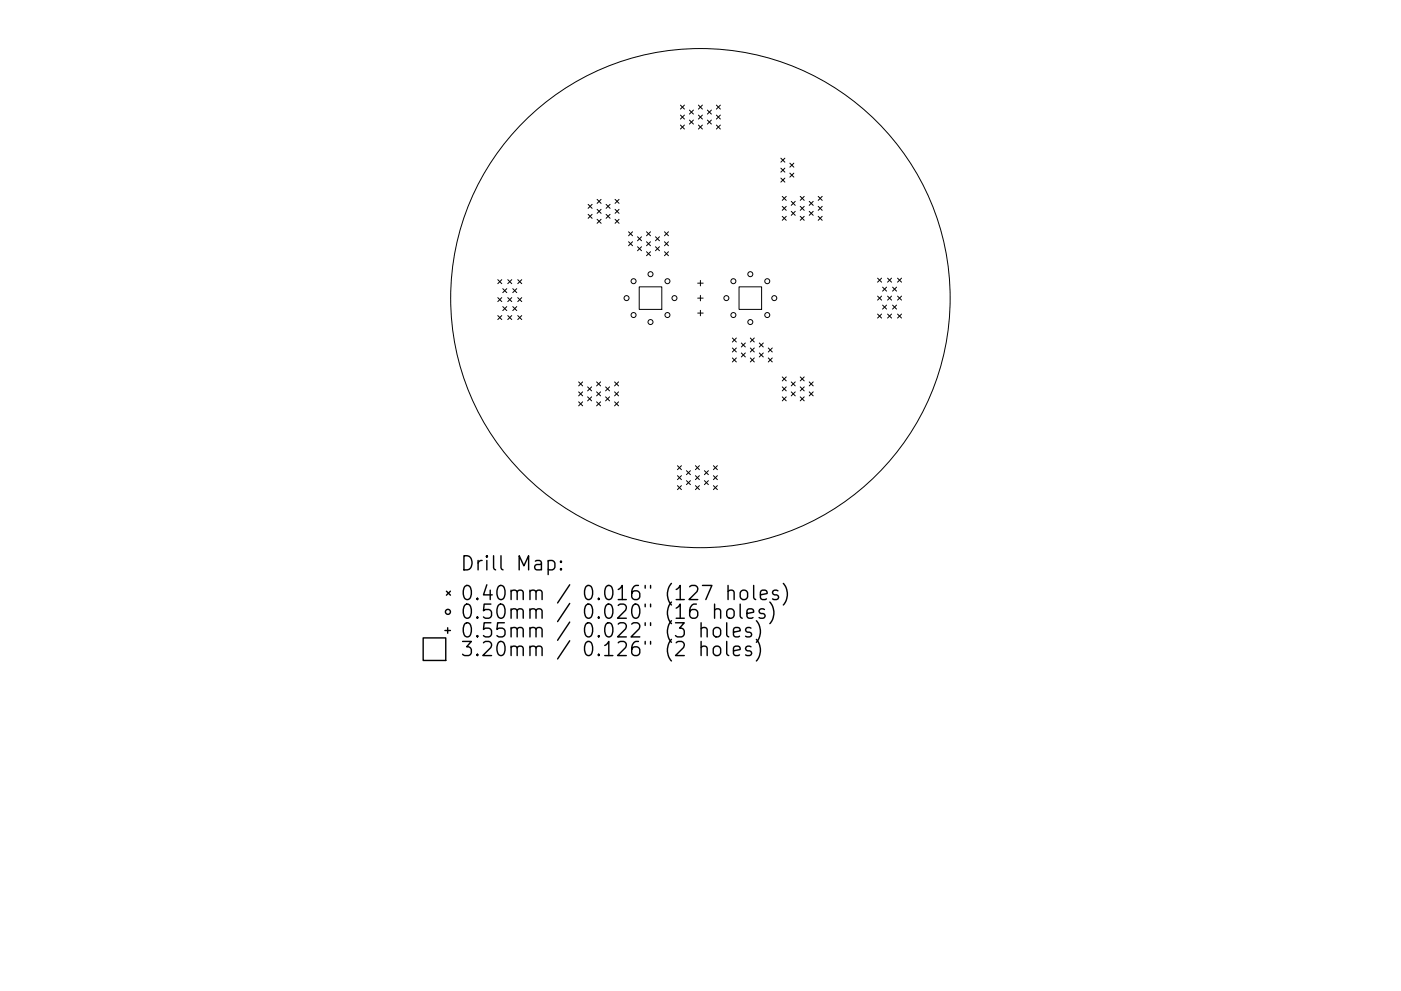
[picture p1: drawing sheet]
<svg xmlns="http://www.w3.org/2000/svg" width="297mm" height="210mm" viewBox="0 0 297 210" stroke-linecap="round" stroke-linejoin="round" font-family="sans-serif">
<defs><g id="words">
<g font-size="4.2">
<text x="97.5" y="121.1">Drill Map:</text>
<text x="97.5" y="127.4">0.40mm / 0.016&quot; (127 holes)</text>
<text x="97.5" y="131.3">0.50mm / 0.020&quot; (16 holes)</text>
<text x="97.5" y="135.3">0.55mm / 0.022&quot; (3 holes)</text>
<text x="97.5" y="139.2">3.20mm / 0.126&quot; (2 holes)</text>
</g>
</g></defs>
<g fill="none" stroke="#000" stroke-width=".21">
<path d="M144.3 22.3l.8 .8M144.3 24.4l.8 .9M144.3 26.5l.8 .9M145.1 24.4l-.8 .9M145.1 26.5l-.8 .9M145.1 22.3l-.8 .8M146.2 23.4l.8 .8M146.2 25.5l.8 .8M147 25.5l-.8 .8M147 23.4l-.8 .8M148.1 22.3l.8 .8M148.1 24.4l.8 .9"/>
<path d="M148.1 26.5l.8 .9M148.9 24.4l-.8 .9M148.9 26.5l-.8 .9M148.9 22.3l-.8 .8M150 23.4l.8 .8M150 25.5l.8 .8M150.8 23.4l-.8 .8M150.8 25.5l-.8 .8M151.9 22.3l.8 .8M151.9 24.4l.8 .9M151.9 26.5l.8 .9M152.7 22.3l-.8 .8"/>
<path d="M152.7 24.4l-.8 .9M152.7 26.5l-.8 .9M165.6 33.6l.8 .8M165.6 35.7l.8 .8M165.6 37.8l.8 .8M166.4 33.6l-.8 .8M166.4 35.7l-.8 .8M166.4 37.8l-.8 .8M167.5 34.6l.8 .9M167.5 36.7l.8 .9M168.3 34.6l-.8 .9M168.3 36.7l-.8 .9"/>
<path d="M105.5 59.3l.9 .9M106.4 59.3l-.9 .9M107.7 59.3l.8 .9M108.5 59.3l-.8 .9M109.8 59.3l.8 .9M110.6 59.3l-.8 .9M124.7 43.4l.8 .8M124.7 45.5l.8 .8M125.5 43.4l-.8 .8M125.5 45.5l-.8 .8M126.6 42.3l.8 .8M126.6 44.4l.8 .9"/>
<path d="M126.6 46.5l.8 .9M127.4 42.3l-.8 .8M127.4 44.4l-.8 .9M127.4 46.5l-.8 .9M128.5 43.4l.8 .8M128.5 45.5l.8 .8M129.3 43.4l-.8 .8M129.3 45.5l-.8 .8M130.4 42.3l.9 .8M130.4 44.4l.9 .9M130.4 46.5l.9 .9M131.3 42.3l-.9 .8"/>
<path d="M131.3 44.4l-.9 .9M131.3 46.5l-.9 .9M133.3 49.2l.8 .8M133.3 51.3l.8 .8M134.1 49.2l-.8 .8M134.1 51.3l-.8 .8M135.2 50.2l.8 .9M135.2 52.4l.8 .8M136 50.2l-.8 .9M136 52.4l-.8 .8M137.1 49.2l.8 .8M137.1 51.3l.8 .8"/>
<path d="M137.1 53.4l.8 .9M137.9 49.2l-.8 .8M137.9 51.3l-.8 .8M137.9 53.4l-.8 .9M139 50.2l.8 .9M139 52.4l.8 .8M139.8 50.2l-.8 .9M139.8 52.4l-.8 .8M140.9 49.2l.8 .8M140.9 51.3l.8 .8M140.9 53.4l.8 .9M141.7 49.2l-.8 .8"/>
<path d="M141.7 51.3l-.8 .8M141.7 53.4l-.8 .9M148.5 59.5v1.2M165.9 45.9l.8 .8M165.9 41.7l.8 .8M165.9 43.8l.8 .8M166.7 41.7l-.8 .8M166.7 43.8l-.8 .8M166.7 45.9l-.8 .8M167.8 42.7l.8 .9M167.8 44.8l.8 .9M168.6 44.8l-.8 .9"/>
<path d="M168.6 42.7l-.8 .9M169.7 43.8l.8 .8M169.7 41.7l.8 .8M169.7 45.9l.8 .8M170.5 41.7l-.8 .8M170.5 43.8l-.8 .8M170.5 45.9l-.8 .8M171.6 42.7l.8 .9M171.6 44.8l.8 .9M172.4 42.7l-.8 .9M172.4 44.8l-.8 .9M173.5 41.7l.8 .8"/>
<path d="M173.5 43.8l.8 .8M173.5 45.9l.8 .8M174.3 41.7l-.8 .8M174.3 43.8l-.8 .8M174.3 45.9l-.8 .8M186.1 59l.8 .9M186.9 59l-.8 .9M188.2 59l.8 .9M189 59l-.8 .9M190.3 59l.8 .9M191.1 59l-.8 .9M105.5 63.1l.9 .9"/>
<path d="M105.5 67l.9 .8M106.4 63.1l-.9 .9M106.4 67l-.9 .8M106.6 61.2l.8 .9M106.6 65l.8 .9M107.4 61.2l-.8 .9M107.4 65l-.8 .9M107.7 63.1l.8 .9M107.7 67l.8 .8M108.5 63.1l-.8 .9M108.5 67l-.8 .8M108.7 61.2l.9 .9"/>
<path d="M108.7 65l.9 .9M109.6 61.2l-.9 .9M109.6 65l-.9 .9M109.8 63.1l.8 .9M109.8 67l.8 .8M110.6 63.1l-.8 .9M110.6 67l-.8 .8M135.5 60.9h4.8v4.7h-4.8zM147.9 60.1h1.2M147.9 63.3h1.2M147.9 66.4h1.2M148.5 62.7v1.1"/>
<path d="M148.5 65.8v1.2M155.3 73.8l.8 .9M155.3 75.9l.8 .9M155.3 71.7l.8 .9M156.1 71.7l-.8 .9M156.1 73.8l-.8 .9M156.1 75.9l-.8 .9M156.7 60.9h4.8v4.7h-4.8zM157.2 74.9l.8 .8M157.2 72.8l.8 .8M158 72.8l-.8 .8M158 74.9l-.8 .8"/>
<path d="M159.1 73.8l.8 .9M159.1 71.7l.8 .9M159.1 75.9l.8 .9M159.9 71.7l-.8 .9M159.9 73.8l-.8 .9M159.9 75.9l-.8 .9M161 72.8l.8 .8M161 74.9l.8 .8M161.8 72.8l-.8 .8M161.8 74.9l-.8 .8M162.9 73.8l.8 .9M162.9 75.9l.8 .9"/>
<path d="M163.7 73.8l-.8 .9M163.7 75.9l-.8 .9M165.9 80l.8 .8M166.7 80l-.8 .8M169.7 80l.8 .8M170.5 80l-.8 .8M186.1 62.8l.8 .9M186.1 66.6l.8 .9M186.9 62.8l-.8 .9M186.9 66.6l-.8 .9M187.1 60.9l.9 .9M187.1 64.7l.9 .9"/>
<path d="M188 60.9l-.9 .9M188 64.7l-.9 .9M188.2 62.8l.8 .9M188.2 66.6l.8 .9M189 62.8l-.8 .9M189 66.6l-.8 .9M189.2 60.9l.9 .9M189.2 64.7l.9 .9M190.1 60.9l-.9 .9M190.1 64.7l-.9 .9M190.3 62.8l.8 .9M190.3 66.6l.8 .9"/>
<path d="M191.1 62.8l-.8 .9M191.1 66.6l-.8 .9M122.7 81l.8 .9M122.7 83.1l.8 .9M122.7 85.3l.8 .8M123.5 81l-.8 .9M123.5 83.1l-.8 .9M123.5 85.3l-.8 .8M124.6 82.1l.8 .8M124.6 84.2l.8 .8M125.4 82.1l-.8 .8M125.4 84.2l-.8 .8"/>
<path d="M126.5 81l.8 .9M126.5 83.1l.8 .9M126.5 85.3l.8 .8M127.3 81l-.8 .9M127.3 83.1l-.8 .9M127.3 85.3l-.8 .8M128.4 82.1l.8 .8M128.4 84.2l.8 .8M129.2 82.1l-.8 .8M129.2 84.2l-.8 .8M130.3 81l.8 .9M130.3 83.1l.8 .9"/>
<path d="M130.3 85.3l.8 .8M131.1 81l-.8 .9M131.1 83.1l-.8 .9M131.1 85.3l-.8 .8M143.6 98.8l.9 .9M144.5 98.8l-.9 .9M145.5 99.9l.9 .8M146.4 99.9l-.9 .8M147.4 98.8l.9 .9M148.3 98.8l-.9 .9M149.3 99.9l.9 .8M150.2 99.9l-.9 .8"/>
<path d="M151.3 98.8l.8 .9M152.1 98.8l-.8 .9M165.9 82.1l.8 .8M165.9 84.2l.8 .8M166.7 84.2l-.8 .8M166.7 82.1l-.8 .8M167.8 81l.8 .9M167.8 83.1l.8 .9M168.6 81l-.8 .9M168.6 83.1l-.8 .9M169.7 82.1l.8 .8M169.7 84.2l.8 .8"/>
<path d="M170.5 82.1l-.8 .8M170.5 84.2l-.8 .8M171.6 81l.8 .9M171.6 83.1l.8 .9M172.4 81l-.8 .9M172.4 83.1l-.8 .9M143.6 100.9l.9 .9M143.6 103l.9 .9M144.5 100.9l-.9 .9M144.5 103l-.9 .9M145.5 102l.9 .8M146.4 102l-.9 .8"/>
<path d="M147.4 100.9l.9 .9M147.4 103l.9 .9M148.3 100.9l-.9 .9M148.3 103l-.9 .9M149.3 102l.9 .8M150.2 102l-.9 .8M151.3 100.9l.8 .9M151.3 103l.8 .9M152.1 100.9l-.8 .9M152.1 103l-.8 .9"/>
<circle cx="134.3" cy="59.7" r=".53"/>
<circle cx="137.9" cy="58.2" r=".53"/>
<circle cx="141.5" cy="59.7" r=".53"/>
<circle cx="155.5" cy="59.7" r=".53"/>
<circle cx="159.1" cy="58.2" r=".53"/>
<circle cx="162.7" cy="59.7" r=".53"/>
<circle cx="132.8" cy="63.3" r=".53"/>
<circle cx="134.3" cy="66.8" r=".53"/>
<circle cx="137.9" cy="68.3" r=".53"/>
<circle cx="141.5" cy="66.8" r=".53"/>
<circle cx="143" cy="63.3" r=".53"/>
<circle cx="148.5" cy="63.3" r="52.9"/>
<circle cx="154" cy="63.3" r=".53"/>
<circle cx="155.5" cy="66.8" r=".53"/>
<circle cx="159.1" cy="68.3" r=".53"/>
<circle cx="162.7" cy="66.8" r=".53"/>
<circle cx="164.2" cy="63.3" r=".53"/>
</g>
<g fill="none" stroke="#000" stroke-width=".3">
<path d="M116.2 119.1l.9-.2 .5 .6v.8l-.2 .5-.3 .1-.9-.1M118.9 119.1l.2 .1-.2 .1-.1-.1 .1-.1v.2M89.7 135.3h4.8v4.8h-4.8zM94.3 133.8h1.2M94.7 125.4l.8 .9M94.9 133.2v1.2M95.5 125.4l-.8 .9M118.9 120.6l.2 .2-.2 .1-.1-.1 .1-.2v.3M148.6 133.4a.74 .74 0 0 1 1.3 .2v1.5M148.6 137.4a.74 .74 0 0 1 1.3 .1v1.6M148.6 132.1v3M148.6 136.1v3"/>
<path d="M151.4 133.4a.81 .81 0 0 1 .8-.3 .81 .81 0 0 1 .6 .6v.9a.81 .81 0 0 1-.8 .6 .81 .81 0 0 1-.8-.6v-.9zM151.4 137.4a.81 .81 0 0 1 .8-.3 .81 .81 0 0 1 .6 .6v.8a.81 .81 0 0 1-.8 .6 .81 .81 0 0 1-.8-.6v-.8zM151.5 129.5a.74 .74 0 0 1 1.3 .1v1.6M151.5 128.2v3M154.1 132.1v2.6l.4 .4M154.1 136.1v2.6l.4 .4M154.4 125.5a.74 .74 0 0 1 1.2 .1v1.6M154.4 129.3a.81 .81 0 0 1 1.2 .4v.9a.81 .81 0 0 1-.7 .6 .81 .81 0 0 1-.8-.6v-.9zM154.4 124.2v3M155.5 134.1l1.4-.3-.1-.5-.9-.2-.4 .5v1.1l.1 .3 .3 .1 .9-.1M155.5 138.1l1.4-.3-.1-.6-.9-.1-.4 .4v1.2l.1 .2 .3 .2 .9-.2M156.9 128.2v2.5l.5 .5"/>
<path d="M157.1 125.5a.81 .81 0 0 1 .8-.3 .81 .81 0 0 1 .6 .6v.8a.81 .81 0 0 1-.8 .6 .81 .81 0 0 1-.8-.6v-.8zM158.4 130.2l1.4-.3-.2-.6-.8-.1-.4 .4v1.1l.1 .3 .3 .2 .8-.2M159.2 133.3l-.7-.2-.4 .5 .1 .4 1 .3 .2 .3-.2 .4-.3 .1-.8-.1M159.2 137.2l-.7-.1-.4 .4 .1 .4 1 .3 .2 .3-.2 .4-.3 .2-.8-.2M159.8 124.2v2.6l.4 .4M160.4 131.7a3.4 3.4 0 0 1 0 4.6M160.4 135.7a3.4 3.4 0 0 1 0 4.5M161.2 126.2l1.4-.3-.1-.5-.9-.2-.4 .4v1.2l.2 .3 .2 .1 .9-.1M162.1 129.3l-.7-.1-.5 .4 .2 .4 1 .3 .1 .3-.1 .4-.3 .2-.9-.2M163.2 127.7a3.4 3.4 0 0 1 0 4.6M164.9 125.4l-.7-.2-.4 .4 .1 .5 1 .3 .2 .2-.2 .5-.3 .1-.8-.1M166.1 123.8a3.4 3.4 0 0 1 0 4.6"/>
<circle cx="95" cy="129.8" r=".53"/>
</g>
<use href="#words"/>
</svg>
